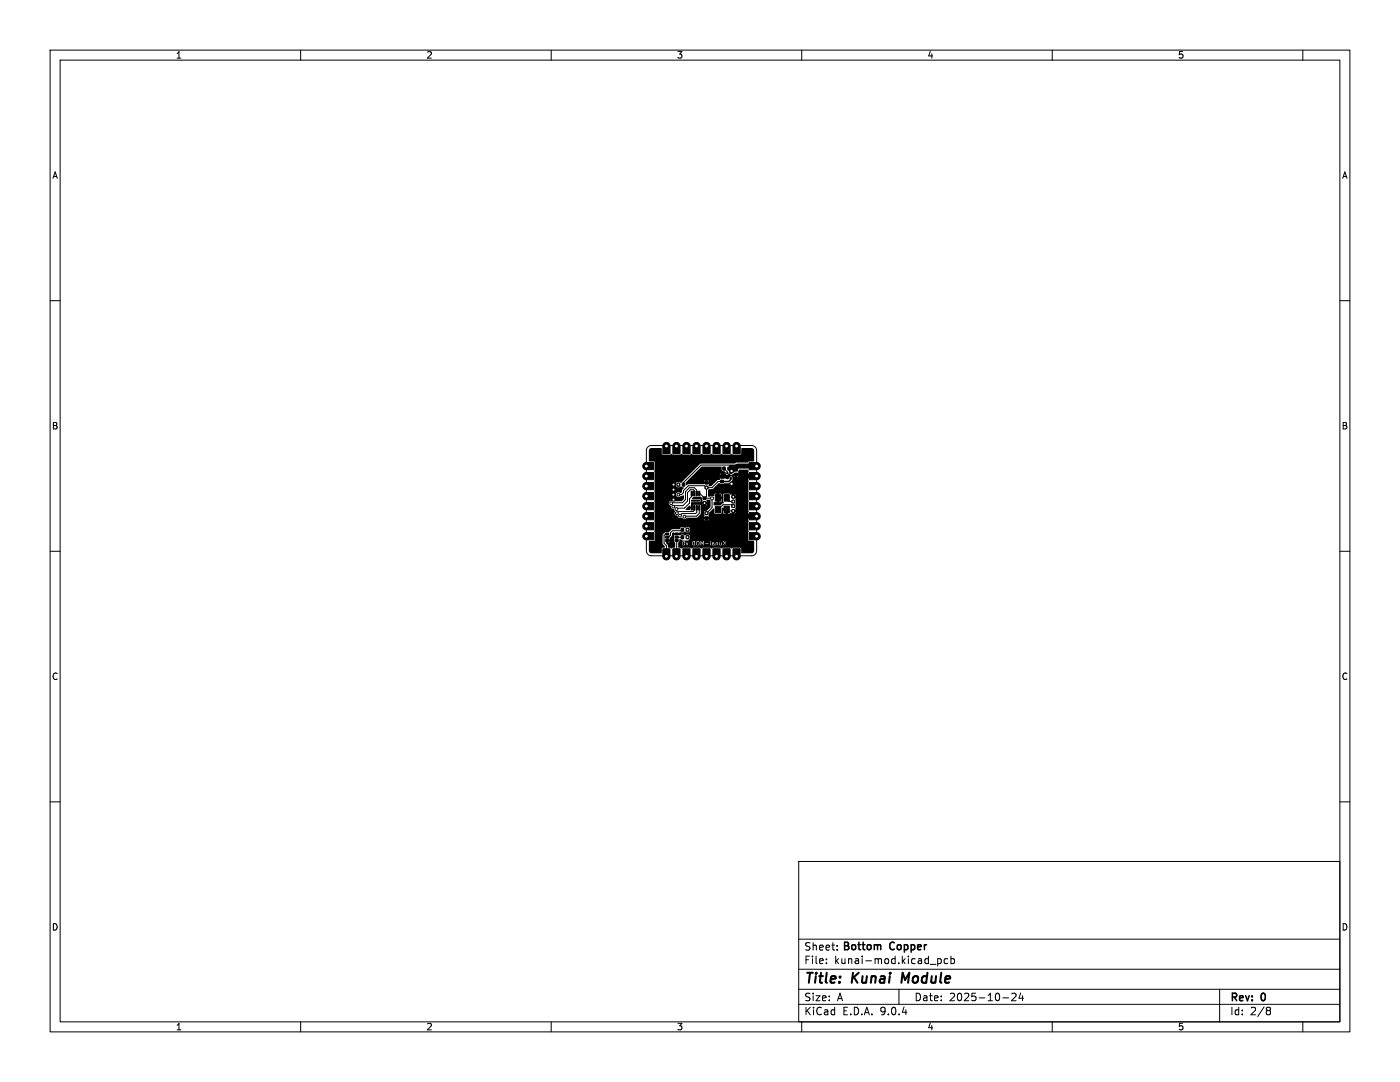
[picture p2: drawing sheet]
<svg xmlns="http://www.w3.org/2000/svg" width="279mm" height="216mm" viewBox="0 0 279 216" stroke-linecap="round" stroke-linejoin="round" font-family="sans-serif">
<defs><g id="words">
<g font-size="2.8">
<text x="160.4" y="196.8">Title:</text>
<text x="170.1" y="196.8">Kunai</text>
<text x="180.8" y="196.8">Module</text>
</g>
<g font-size="2.1">
<text x="160.4" y="189.9">Sheet:</text>
<text x="168" y="189.7">Bottom</text>
<text x="177.7" y="189.7">Copper</text>
<text x="160.4" y="192.6">File:</text>
<text x="166.5" y="192.6">kunai-mod.kicad_pcb</text>
<text x="160.4" y="202.8">KiCad</text>
<text x="160.4" y="200">Size:</text>
<text x="167" y="200">A</text>
<text x="168.1" y="202.8">E.D.A.</text>
<text x="175.7" y="202.8">9.0.4</text>
<text x="182.4" y="200">Date:</text>
<text x="189.4" y="200">2025-10-24</text>
<text x="245.4" y="200.2">Rev:</text>
<text x="245.4" y="202.8">Id:</text>
<text x="249.5" y="202.8">2/8</text>
<text x="251.8" y="200.2">0</text>
</g>
<g font-size="1.8">
<text x="35" y="11.9">1</text>
<text x="85" y="11.9">2</text>
<text x="135" y="11.9">3</text>
<text x="185" y="11.9">4</text>
<text x="235" y="11.9">5</text>
<text x="10.3" y="35.9">A</text>
<text x="267.7" y="35.9">A</text>
<text x="10.3" y="85.9">B</text>
<text x="267.7" y="85.9">B</text>
<text x="10.3" y="135.9">C</text>
<text x="267.7" y="135.9">C</text>
<text x="10.3" y="185.9">D</text>
<text x="267.7" y="185.9">D</text>
<text x="35" y="205.8">1</text>
<text x="85" y="205.8">2</text>
<text x="135" y="205.8">3</text>
<text x="185" y="205.8">4</text>
<text x="235" y="205.8">5</text>
</g>
</g></defs>
<g fill="none" stroke="#000" stroke-width=".2">
<path d="M10 10h259.4v195.9h-259.4zM12 12h255.4v191.9h-255.4zM60 10v2M110 10v2M160 10v2M210 10v2M260 10v2M10 60h2M267.4 60h2M129.3 89.2l.7-.3h20a1 1 0 0 1 1 1v20a1 1 0 0 1-1 1h-20a1 1 0 0 1-1-1v-20zM136.4 96.3h.1M136.4 96.3v.4"/>
<path d="M138 98.5v.6l-.4 .4v.9l-1 1h-1.4l-.2 .2M138.5 98.5v-.6l-.1-.2h-.6l-.6 .6v1.7l-.9 .9h-1.7l-.2 .2M139 98.5v-.7l-.4-.5h-1l-.8 .8v1.6l-.6 .6h-2.3M139.5 98.5l1.1 .9M140.6 99.4h1.5M141 97.3l-.4-.4h-3.2l-1 1v.4l-.4 .4h-.6M141 97.3v1.7l-.4 .4M142.1 99.4v.1M142.1 99.4v1.9l-1.1 1.1M144.1 96.1h-.8l-1.2 1.2h-1.1M144.5 93.5l.7 .7v.2M145 99.6l.6 .5h.7"/>
<path d="M146.9 94.7l-.4 .2h-1M146.9 93h.2l-.1-.2h-7.1l-3.5 3.5M10 110h2M133.2 106.6h-.4l-.3 .3v1.5l.5 .5v2.1M133.6 107h.1M135.1 106.6h-.6l-.3 .3v.5l-.5 .4h-.5M135.1 107.8l-.1 3.2M135.1 107.2h1.1M136.2 105.7l-.3 .2h-1.7l-.4 .4v.5l-.4 .4h-.2M138.5 101.3v.6l-.2 .2h-2.9l-.3 .3M139 101.3v1l-.2 .2h-2.7l-.4 .4M139.5 101.3v1.1l-.5 .6-2.4 .1"/>
<path d="M140.6 100.4l-.2 .2h-2.1l-.3 .3v.4M145 101.9l.1 .1h1.2v.2h-.2M146.3 102.1h.1M146.3 101l-.3-.3h-1.7l-1 1.2M267.4 110h2M10 160h2M159.4 171.9h108v32h-108zM267.4 160h2M159.4 197.4h108M159.4 193.4h108M159.4 187.4h108M164.9 192.1v.2"/>
<path d="M164.9 191.4v.1M167.1 189.4v.2M167.1 188.7v.1M179.4 197.4v3M187.1 191.3v1.5M187.1 191.4l.5-.1 .3 .3-.2 .6h-.6M189.1 191.4l-.4-.1-.3 .3 .2 .6h.5M189.8 191.4l.4-.1 .3 .3-.1 .6h-.6M189.8 190.8v1.5M200.1 199.1h1.2M201.9 198.3l.6-.1 .3 .4-.9 1.1h.9M203.7 198.1l-.3 1.1h.9"/>
<path d="M204.1 198.7v1M243.4 197.4v6.5M60 203.9v2M110 203.9v2M159.4 200.4h108M160 203.9v2M210 203.9v2M253 201h.3l.3 .3-.3 .3M253 201.6h.3M253.3 201.6l.2 .2 .1 .4-.3 .3h-.3M260 203.9v2"/>
</g>
<path d="M180.1 194.1l-.2 2" fill="none" stroke="#000" stroke-width=".4"/>
<path d="M129.6 89.6l.4-.2h2l.2 1.3h1.6a.27 .27 0 0 1 .2-.2 .27 .27 0 0 1 .3 .2h1.4l.3-.2 .3 .2h1.4l.3-.2 .3 .2h1.4l.3-.2 .3 .2h1.4l.3-.2 .3 .2h1.4l.3-.2 .3 .2h1.4l.3-.2 .3 .2h1.4l.2-.2 .1-1.1h2.1l.4 .4-.1 2.3h-.9l-.3 .2h-2.1l-.5 .2h-6.8l-3.8 3.8-.8-.1a.61 .61 0 0 0 0 1l.7-.2 .6 .3-.6 1.1a.69 .69 0 0 0-1 .2 .51 .51 0 0 0 .3 .5 .51 .51 0 0 0 .6-.1h.3a.2 .2 0 0 1 .2-.2 .2 .2 0 0 1 .2 .1v.7l-.5 .4h-1.8a.51 .51 0 0 0-.7 .3 .51 .51 0 0 0 .4 .7 .63 .63 0 0 0 .6 .7l.2 .3a.61 .61 0 0 0 .5 1 .88 .88 0 0 0 1 .3 .54 .54 0 0 0 .9 0h2l.7-.7 .1-1.7-.2-.2h-1.5v.6l-.5 .2v.3h-.8v-.2l.7-.7 .1 .3h.2v-.6h2.2l.2 .3h.6l.2-.3h-.2v.3h-.6v-.3h-2.4l.1-.4h1.6l.2-.1-.1-.5-1.6-.1 .3-.4h.4h1.1l.3 .8-.1 .2h1l-.1-.2 .1-.2h.5l.2 .2v1.3l-.7 .7-.6 .2v.5l.1 .3-.1 .2h1l-.1-.2 .1-.6 .9-.8 .1 .1 .2 .9h1.1l.2-.2h.3l.1 .2h.4v-.6h-.5v.4h-.3v-.8l.1-.2 .9 .1v.2l.2 .1 .1 .8h.3l.2-.2 .3 .1h.6l.1-.2h-.2v.2h-.5v-.4h.2l.1-.2 .4-.1-.1-.2 .2-.3-.2-.6 .2-.7-.2-.3 .1-.2h-.4l-.1-.3-.2-.1v-.1h.7l-.1-.2-.1-.1v.3h-.5v-.3l-.3 .2-.2-.3h-1.2l-.1 .2v1.3l.2 .4-.7 .4-1.3 .1-.1-.1 .1-.7 1.3 .1 .2-.1v-.5h-.5v.6h-.5v-1.1h1v-.5l-.5-.1v.6h-.5v-.6l-.4 .1-.1 .4-.5-.1-.6 .2-.1-1.4 .2-.1 .8-.1 1.2-1.1 .8 .2 1.3-.2 .6-.7-.2-.8h.4l.2 .3h.6l.2-.3h-.3v.3h-.5v-.3h-.6v-.1l.6-.4h.8l-.1-.2 .2-.5h1.8l.2 .3-.2 .3v.4l1.2 .1-.1 .4-1.1 .1v.5a.29 .29 0 0 1 0 .5v1.4l.2 .3-.2 .3v1.5a.29 .29 0 0 1 0 .5v1.4l.2 .3-.2 .3v.5h1.1l.1 .1-.1 .3h-1.1v.6a.29 .29 0 0 1 0 .5v1.5a.29 .29 0 0 1 0 .5v1.6l1.2 .1v1.9l-.2 .4-.3 .1h-2l-.2-1.1h-1.6a.29 .29 0 0 1-.5 0h-1.5a.29 .29 0 0 1-.5 0h-1.5a.29 .29 0 0 1-.5 0h-1.5a.29 .29 0 0 1-.5 0h-1.5a.29 .29 0 0 1-.5 0h-1.5a.29 .29 0 0 1-.5 0l-.3-.1v-.9l.3-.7 .5 .2v1.1h8.6v-1h-7.3l-.1-.1 .3-.3v-.5l-.3-.3h-.4l-.3 .2-.3-.2-.7 .1h-1.2v1.2l.2 .3v.9l-.7 .3-.6-.2-.1-.5-.4-.5 .5-.1 .3-.1h-.4v.1h-.4l.1-.3 .2-.2h.5v-.3l.4-.5v-.5l.2-.2 1.3 .2v-.2h.8l.3-.2 .3 .2 .6-.1 .1-.6-.2-.3h-.5l-.3 .2-.3-.2h-.4l-.4 .4h-1.5l-.6 .6h-.7l-.5 .5-.1 1.8 .5 .7-.6 .2-.1 1-2.2-.1-.3-.3v-2l1.2-.2v-1.5l-.2-.3 .2-.3v-1.4l-.2-.3 .2-.4h9.8l.2 .3h.6l.2-.3h-.3v.3h-.5v-.3h-10v-1.3l-.2-.3 .2-.3v-1.5a.29 .29 0 0 1 0-.5v-1.4l-.2-.3 .2-.3v-1.4l-.2-.3 .2-.3v-1.4l-.2-.3 .2-.3v-1.4l-.1-.2-1.1-.1v-2.1zM136.9 96.2l.2-.1h4.4l-.3-.3v.3h-.5v-.3l-.2 .3h-3.4l2.9-3h3.9l.2 .8 .5 .1 .2 .3-1 .1v.3l-.2 .2h.2v.5h-.2l.1 .3-.6 .1-1.1 1.2h-.5l-.1-.2 .1-.2h-4.2l-.3 .2zM143.8 94.4h1l.2 .3h.5v.8h-1.7zM145.5 92.8h1.8v.9l-1.6 .9-.2-.8zM136.3 108.1l.1-.1a.35 .35 0 0 1 .2 .4 .35 .35 0 0 1-.2 .3zM138.4 108.1l.2-.1v.7a.37 .37 0 0 1-.4-.2 .37 .37 0 0 1 .2-.4zM139.1 108.1h.3l.1 .4-.2 .2h-.2zM142.2 108.5l.3 .1v.1h-.3zM136.1 107.9h8.8v1h-8.8v-.6l.2 .5h.2l.2-.1v-.4h.2l.2 .5 .2-.5h.8l.2 .5h.4v-.5h.2l.1 .4 .4 .1 .2-.3-.2-.5h.4v.8l.1-.6 .2 .4 .3-.4v.6l.1-.3h.9h-.9v-.2h1.2l.1 .5v-.4h.3v.4h.1h.3l.1-.2-.4-.2h.6l.1 .4 .1-.5 .2 .1v.4l.1-.5h.3v.5h.7l.3-.4 .2 .4v-.8l-.1 .3-.5-.3 .4 .3-.4 .5h-.3l.1-.6-.2 .5h-.1l-.1-.5h-.6l-.2 .2h-.6l.3-.1-.1-.1-.3 .2h-.3v-.2l-1.3 .1v-.3l1.3 .1v-.1h-1.4l-.3 .5-.2-.5h-.7l-.3 .3h-.2v-.3l-.2-.1-.4 .4h-.8v-.1l-.2 .4-.1-.4-.3 .1-.2-.3-.4 .3z" fill="#000"/>
<g fill="#000" stroke="#000" stroke-width=".2">
<path d="M128.4 98.5l.5-.2h1.6v1.4h-1.4a.72 .72 0 0 1-.7-.3 .72 .72 0 0 1 0-.9zM128.5 96.4l.4-.1h1.6v1.4h-1.4a.72 .72 0 0 1-.8-.4 .72 .72 0 0 1 .2-.9zM128.4 94.5l.5-.2h1.6v1.4h-1.4a.72 .72 0 0 1-.7-.3 .72 .72 0 0 1 0-.9zM128.4 92.5l.5-.2h1.6v1.4h-1.4a.72 .72 0 0 1-.7-.3 .72 .72 0 0 1 0-.9zM132.4 88.5a.72 .72 0 0 1 .8-.2 .72 .72 0 0 1 .5 .7v1.5h-1.4v-1.6zM135.2 96.4h.4v.6h-.4zM134.4 88.5a.72 .72 0 0 1 .8-.2 .72 .72 0 0 1 .5 .7v1.5h-1.4v-1.6zM136.2 96.4h.4v.6h-.4zM136.5 88.4a.73 .73 0 0 1 .8-.1 .73 .73 0 0 1 .4 .7v1.5h-1.4v-1.6zM137.9 98l.3 .1-.1 .8h-.2zM138.4 98l.3 .1-.1 .8h-.2zM138.9 98l.3 .1-.1 .8h-.2z"/>
<path d="M138.4 88.5a.73 .73 0 0 1 .8-.2 .73 .73 0 0 1 .5 .7v1.5h-1.4v-1.6zM139.4 98l.3 .1-.1 .8h-.2zM140.3 99.2h.6v.5h-.6zM140.7 96.1h.6v.5h-.6zM140.7 97h.6v.5h-.6zM140.4 88.5a.72 .72 0 0 1 .8-.2 .72 .72 0 0 1 .5 .7v1.5h-1.4v-1.6zM142.4 88.5a.72 .72 0 0 1 .8-.2 .72 .72 0 0 1 .5 .7v1.5h-1.4v-1.6zM142.7 98.7h1.1v1.3h-1.1zM143.8 95.8h.6v.5h-.6zM143.8 94.9h.6v.5h-.6zM144.3 93.2h.4v.6h-.4zM144.5 88.4a.72 .72 0 0 1 .8-.1 .72 .72 0 0 1 .4 .7v1.5h-1.4v-1.6z"/>
<path d="M145 94.3h.3v.3h-.3zM145 95.3h.3v.2h-.3zM145.2 94.9l.3-.3 .3 .3-.3 .3zM144.5 98.7h1v1.3h-1zM145.3 93.2h.4v.6h-.4zM145.7 94.3h.3v.3h-.3zM145.7 95.3h.3v.2h-.3zM146.1 99.8h.5v.5h-.5zM146.1 98.9h.5v.5h-.5zM146.6 93.5h.6v.5h-.6zM146.6 94.4h.6v.5h-.6zM146.4 88.5a.73 .73 0 0 1 .8-.2 .73 .73 0 0 1 .5 .7v1.5h-1.4v-1.6z"/>
<path d="M149.5 92.3h1.4a.72 .72 0 0 1 .8 .6 .72 .72 0 0 1-.7 .8h-1.5zM149.5 94.3h1.4a.72 .72 0 0 1 .8 .6 .72 .72 0 0 1-.7 .8h-1.5zM149.5 96.3h1.4a.72 .72 0 0 1 .8 .6 .72 .72 0 0 1-.7 .8h-1.5zM149.5 98.3h1.4a.72 .72 0 0 1 .8 .6 .72 .72 0 0 1-.7 .8h-1.5zM128.4 106.5l.5-.2h1.6v1.4h-1.4a.72 .72 0 0 1-.7-.3 .72 .72 0 0 1 0-.9zM128.4 104.5l.5-.2h1.6v1.4h-1.4a.72 .72 0 0 1-.7-.3 .72 .72 0 0 1 0-.9zM128.4 102.5l.5-.2h1.6v1.4h-1.4a.72 .72 0 0 1-.7-.3 .72 .72 0 0 1 0-.9zM128.4 100.5l.5-.2h1.6v1.4h-1.4a.72 .72 0 0 1-.7-.3 .72 .72 0 0 1 0-.9zM132.3 109.5h1.4v1.4a.72 .72 0 0 1-.6 .8 .72 .72 0 0 1-.8-.7zM132.9 106.4h.5l.1 .3h-.6zM132.9 107h.5l.1 .3-.6 .1zM132.9 107.7h.5l.1 .3h-.6z"/>
<path d="M134.3 109.5h1.4v1.4a.72 .72 0 0 1-.6 .8 .72 .72 0 0 1-.8-.7zM134.8 107.7h.5l.1 .3h-.6zM134.8 107h.5l.1 .3-.6 .1zM134.8 106.4h.5l.1 .3h-.6zM136 105.4h.4v.6h-.4zM136 106.9h.4v.6h-.4zM136.3 109.5h1.4v1.4a.72 .72 0 0 1-.6 .8 .72 .72 0 0 1-.8-.7zM137 105.4h.4v.6h-.4zM137 106.9h.4v.6h-.4zM137.9 100.9h.3l-.1 .9-.2-.1zM138.4 100.9h.3l-.1 .9-.2-.1zM138.3 109.5h1.4v1.4a.72 .72 0 0 1-.6 .8 .72 .72 0 0 1-.8-.7z"/>
<path d="M138.9 100.9h.3l-.1 .9-.2-.1zM139.4 100.9h.3l-.1 .9-.2-.1zM138 99.8h1.6v.2h-1.6zM140.3 100.1h.6v.5h-.6zM140.3 109.5h1.4v1.4a.72 .72 0 0 1-.6 .8 .72 .72 0 0 1-.8-.7zM140.7 103.1h.6v.5h-.6zM140.7 102.2h.6v.5h-.6zM142.3 109.5h1.4v1.4a.72 .72 0 0 1-.6 .8 .72 .72 0 0 1-.8-.7zM142.7 101h1.1v1.3h-1.1zM144.3 109.5h1.4v1.4a.72 .72 0 0 1-.6 .8 .72 .72 0 0 1-.8-.7zM144.5 101h1v1.3h-1zM146.1 100.8h.5v.4h-.5z"/>
<path d="M146.1 101.7h.5v.5h-.5zM146.3 109.5h1.4v1.4a.72 .72 0 0 1-.6 .8 .72 .72 0 0 1-.8-.7zM149.5 100.3h1.4a.72 .72 0 0 1 .8 .6 .72 .72 0 0 1-.7 .8h-1.5zM149.5 102.3h1.4a.72 .72 0 0 1 .8 .6 .72 .72 0 0 1-.7 .8h-1.5zM149.5 104.3h1.4a.72 .72 0 0 1 .8 .6 .72 .72 0 0 1-.7 .8h-1.5zM149.5 106.3h1.4a.72 .72 0 0 1 .8 .6 .72 .72 0 0 1-.7 .8h-1.5z"/>
<circle cx="134.4" cy="98.7" r=".3"/>
<circle cx="134.4" cy="97.7" r=".3"/>
<circle cx="134.4" cy="96.7" r=".3"/>
<circle cx="134.4" cy="99.7" r=".3"/>
<circle cx="135.4" cy="98.7" r=".28"/>
<circle cx="135.4" cy="96.7" r=".28"/>
<circle cx="141" cy="97.3" r=".28"/>
<circle cx="142.1" cy="99.4" r=".3"/>
<circle cx="146" cy="94" r=".37"/>
<circle cx="146" cy="96.5" r=".37"/>
<circle cx="146.3" cy="99.1" r=".28"/>
<circle cx="133.9" cy="100.4" r=".28"/>
<circle cx="134.4" cy="101.1" r=".27"/>
<circle cx="135" cy="101.6" r=".27"/>
<circle cx="135.1" cy="102.4" r=".27"/>
<circle cx="135.7" cy="102.9" r=".28"/>
<circle cx="136.6" cy="103.1" r=".27"/>
<circle cx="137.2" cy="107.2" r=".27"/>
<circle cx="137.2" cy="105.7" r=".27"/>
<circle cx="140.6" cy="100.4" r=".28"/>
<circle cx="141" cy="102.4" r=".28"/>
<circle cx="146.3" cy="102" r=".27"/>
<circle cx="146.3" cy="101" r=".28"/>
<circle cx="146.3" cy="100.1" r=".28"/>
</g>
<path d="M143.3 98.4v1.2M143.3 95.1h.8M147.1 93l-1.1 1" fill="none" stroke="#000" stroke-width=".5"/>
<path d="M147.1 93h3.8M148.7 95h2.3M148.6 103h2.4" fill="none" stroke="#000" stroke-width="1"/>
<path d="M145.8 95.4v.3l-.4 .4h-1.3" fill="none" stroke="#000" stroke-width=".3"/>
<g fill="#fff" stroke="#fff" stroke-width=".2">
<circle cx="142.1" cy="99.4" r=".1"/>
<circle cx="134.4" cy="96.7" r=".1"/>
<circle cx="134.4" cy="101.1" r=".07"/>
<circle cx="135.4" cy="96.7" r=".08"/>
<circle cx="146.3" cy="101" r=".07"/>
<circle cx="136.6" cy="103.1" r=".08"/>
<circle cx="146.3" cy="99.1" r=".07"/>
<circle cx="134.4" cy="97.7" r=".1"/>
<circle cx="135.7" cy="102.9" r=".07"/>
<circle cx="134.4" cy="99.7" r=".1"/>
<circle cx="134.4" cy="98.7" r=".1"/>
<circle cx="140.6" cy="100.4" r=".07"/>
<circle cx="146" cy="96.5" r=".12"/>
<circle cx="133.9" cy="100.4" r=".07"/>
<circle cx="146" cy="94" r=".12"/>
<circle cx="141" cy="97.3" r=".07"/>
<circle cx="141" cy="102.4" r=".08"/>
<circle cx="146.3" cy="102" r=".08"/>
<circle cx="137.2" cy="105.7" r=".08"/>
<circle cx="137.2" cy="107.2" r=".08"/>
<circle cx="135.4" cy="98.7" r=".08"/>
<circle cx="135" cy="101.6" r=".08"/>
<circle cx="135.1" cy="102.4" r=".07"/>
<circle cx="146.3" cy="100.1" r=".08"/>
<circle cx="133" cy="89" r=".17"/>
<circle cx="135" cy="89" r=".17"/>
<circle cx="137" cy="89" r=".17"/>
<circle cx="139" cy="89" r=".17"/>
<circle cx="141" cy="89" r=".17"/>
<circle cx="143" cy="89" r=".17"/>
<circle cx="145" cy="89" r=".17"/>
<circle cx="147" cy="89" r=".17"/>
<circle cx="151" cy="93" r=".17"/>
<circle cx="151" cy="95" r=".17"/>
<circle cx="151" cy="97" r=".17"/>
<circle cx="151" cy="99" r=".17"/>
<circle cx="151" cy="101" r=".17"/>
<circle cx="151" cy="103" r=".17"/>
<circle cx="151" cy="105" r=".17"/>
<circle cx="151" cy="107" r=".17"/>
<circle cx="147" cy="111" r=".17"/>
<circle cx="145" cy="111" r=".17"/>
<circle cx="143" cy="111" r=".17"/>
<circle cx="141" cy="111" r=".17"/>
<circle cx="139" cy="111" r=".17"/>
<circle cx="137" cy="111" r=".17"/>
<circle cx="135" cy="111" r=".17"/>
<circle cx="133" cy="111" r=".17"/>
<circle cx="129" cy="107" r=".17"/>
<circle cx="129" cy="105" r=".17"/>
<circle cx="129" cy="103" r=".17"/>
<circle cx="129" cy="101" r=".17"/>
<circle cx="129" cy="99" r=".17"/>
<circle cx="129" cy="97" r=".17"/>
<circle cx="129" cy="95" r=".17"/>
<circle cx="129" cy="93" r=".17"/>
</g>
<use href="#words"/>
</svg>
